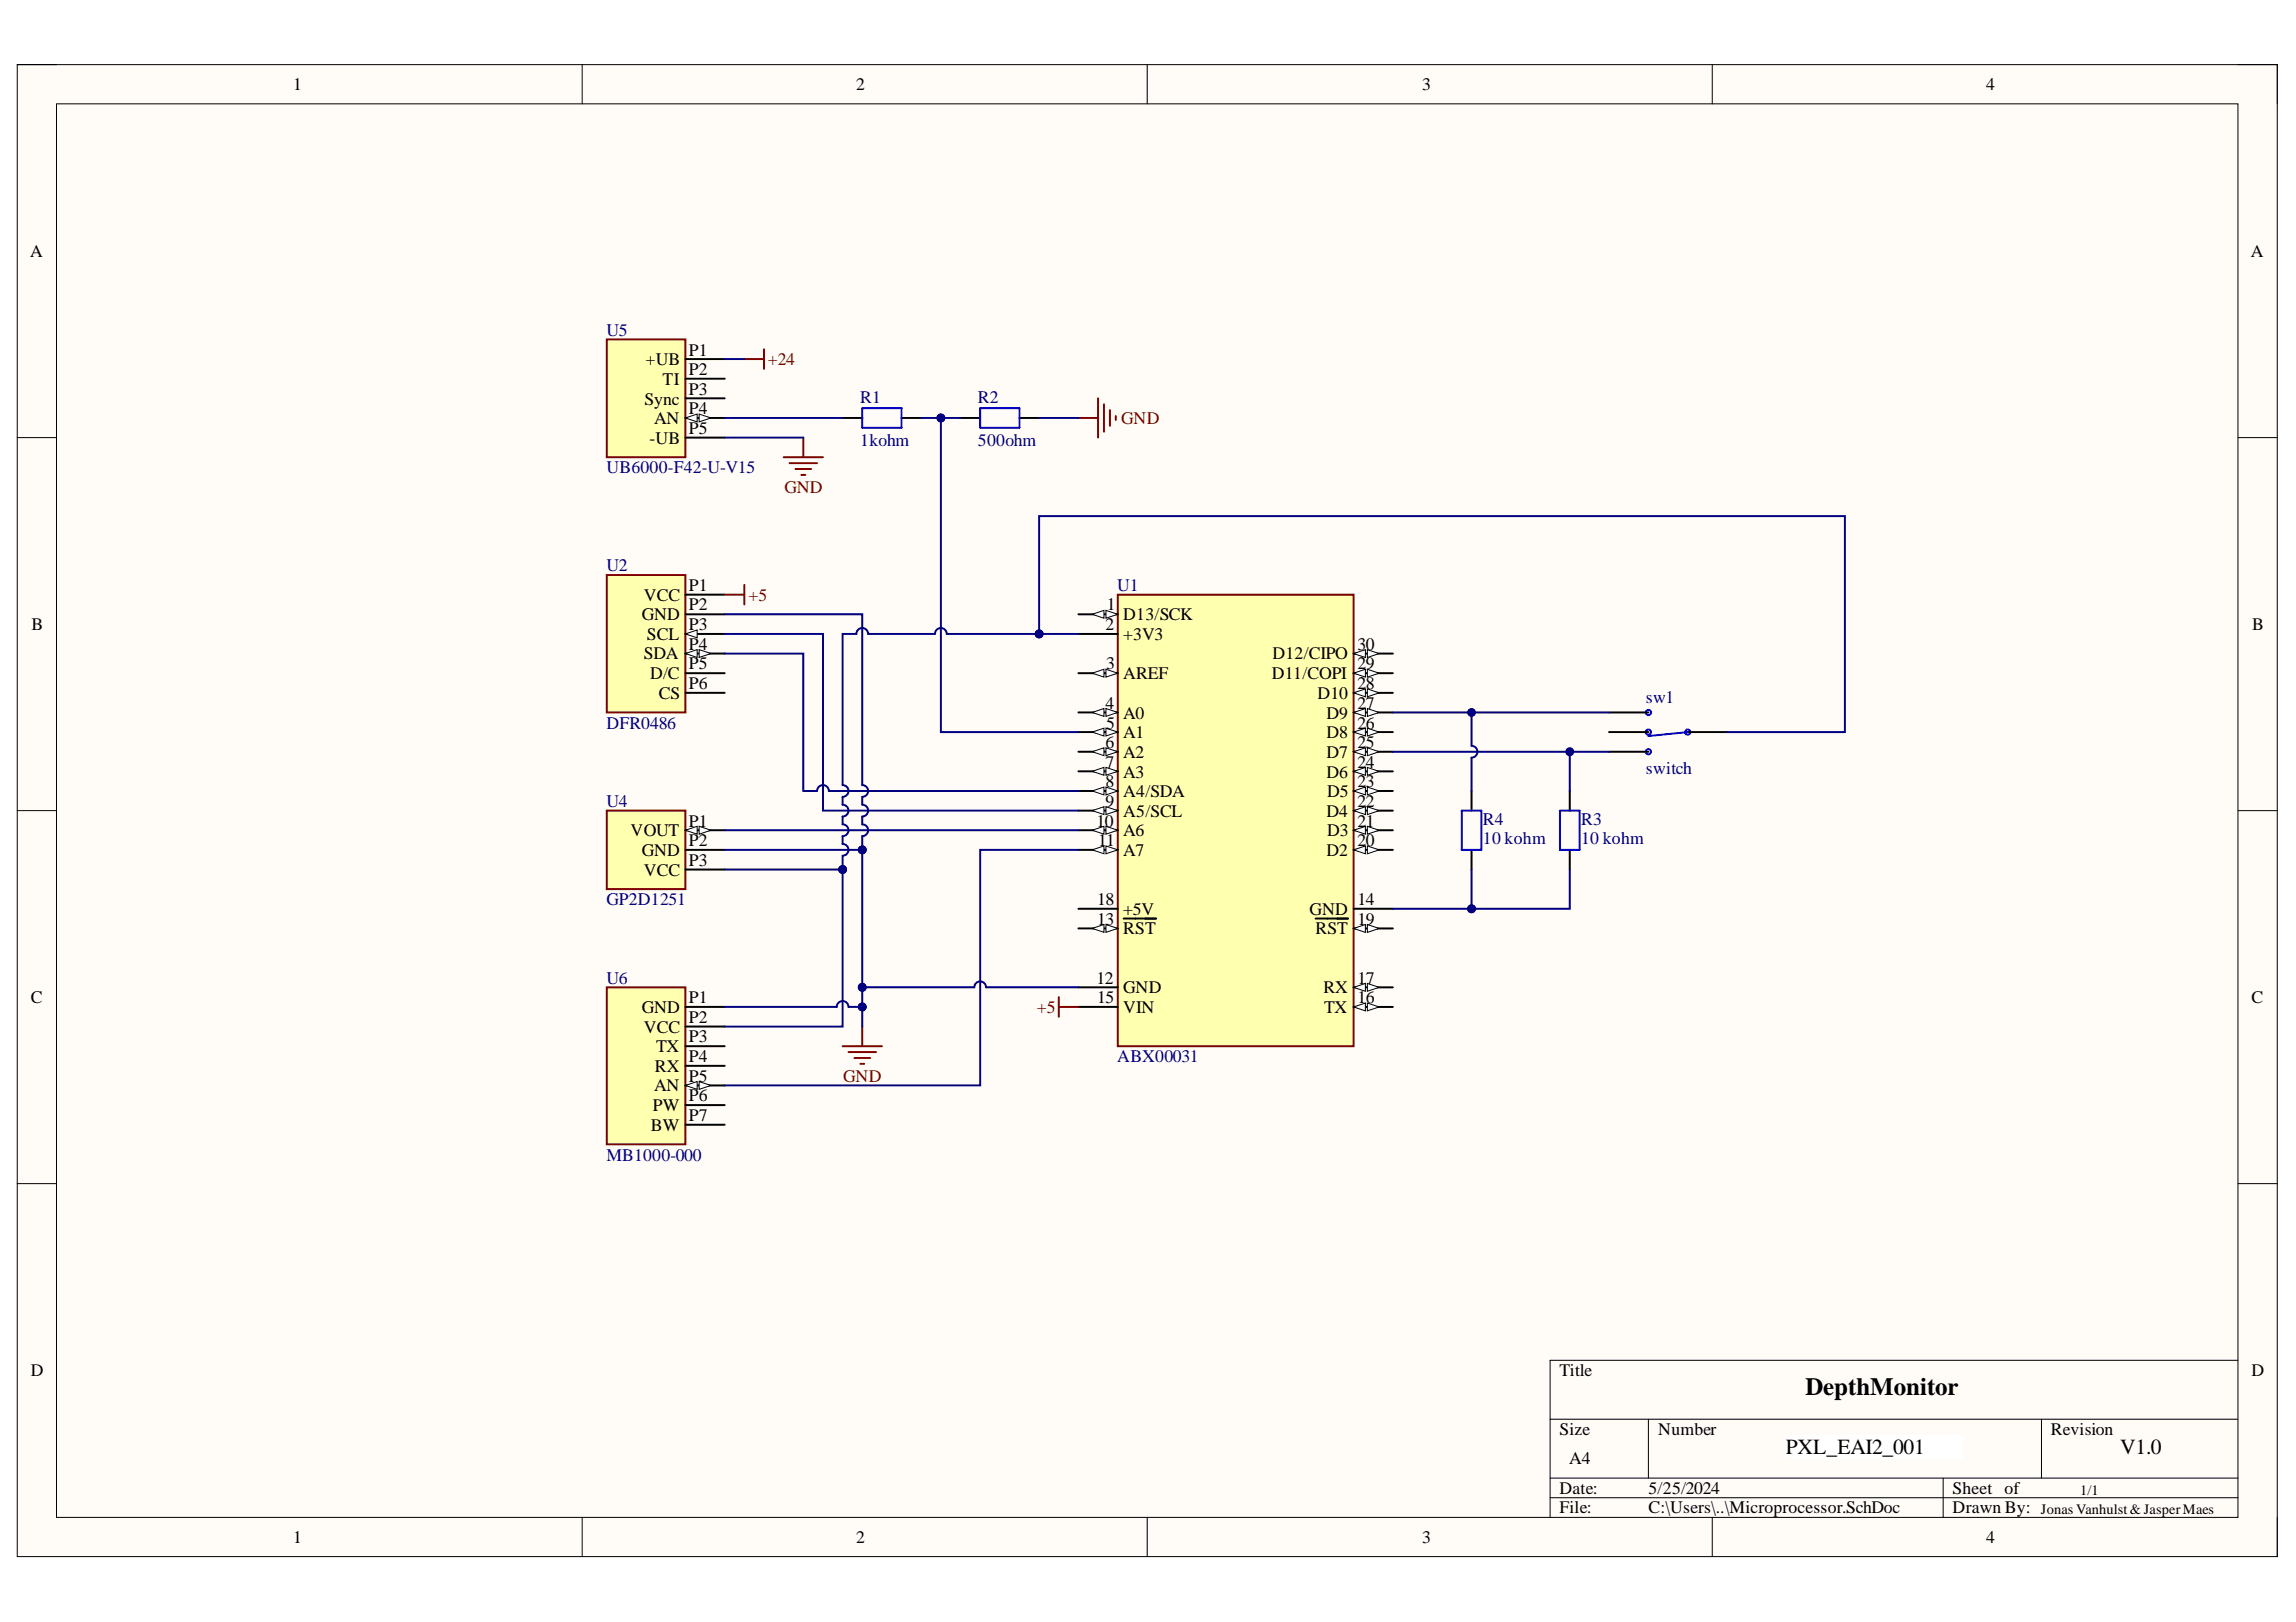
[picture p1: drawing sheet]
<svg xmlns="http://www.w3.org/2000/svg" width="297mm" height="210mm" viewBox="0 0 297 210" stroke-linecap="round" stroke-linejoin="round" font-family="sans-serif">
<defs><g id="words">
<text font-size="3.2" x="233.6" y="180.5">DepthMonitor</text>
<g font-size="2.8">
<text x="231" y="188.2">PXL_EAI2_001</text>
<text x="274.3" y="188.2">V1.0</text>
</g>
<g font-size="2.3">
<text x="37.9" y="11.7">1</text>
<text x="110.8" y="11.7">2</text>
<text x="184" y="11.7">3</text>
<text x="256.9" y="11.7">4</text>
<text x="3.9" y="33.3">A</text>
<text x="291.2" y="33.3">A</text>
<text x="83.5" y="47.3">+UB</text>
<text x="89.1" y="46">P1</text>
<text x="83.4" y="52.3">Sync</text>
<text x="85.7" y="49.8">TI</text>
<text x="89.1" y="48.5">P2</text>
<text x="89.1" y="51.1">P3</text>
<text x="89.1" y="53.6">P4</text>
<text x="84" y="57.4">-UB</text>
<text x="84.6" y="54.9">AN</text>
<text x="89.1" y="56.2">P5</text>
<text x="83.3" y="77.7">VCC</text>
<text x="89.1" y="76.5">P1</text>
<text x="4.1" y="81.5">B</text>
<text x="83" y="80.3">GND</text>
<text x="83.7" y="82.8">SCL</text>
<text x="89.1" y="79">P2</text>
<text x="89.1" y="81.5">P3</text>
<text x="143" y="81.5">2</text>
<text x="143.2" y="79">1</text>
<text x="145.3" y="82.8">+3V3</text>
<text x="145.3" y="80.3">D13/SCK</text>
<text x="291.4" y="81.5">B</text>
<text x="83.3" y="85.3">SDA</text>
<text x="84.1" y="87.9">D/C</text>
<text x="89.1" y="84.1">P4</text>
<text x="89.1" y="86.6">P5</text>
<text x="89.1" y="89.2">P6</text>
<text x="143.1" y="86.6">3</text>
<text x="145.3" y="87.9">AREF</text>
<text x="164.5" y="87.9">D11/COPI</text>
<text x="164.6" y="85.3">D12/CIPO</text>
<text x="175.6" y="89.2">28</text>
<text x="175.6" y="86.6">29</text>
<text x="175.6" y="84.1">30</text>
<text x="85.2" y="90.5">CS</text>
<text x="143" y="91.8">4</text>
<text x="143.1" y="94.3">5</text>
<text x="145.3" y="93">A0</text>
<text x="145.3" y="95.6">A1</text>
<text x="170.4" y="90.5">D10</text>
<text x="171.6" y="95.6">D8</text>
<text x="171.6" y="93">D9</text>
<text x="175.6" y="94.3">26</text>
<text x="175.6" y="91.8">27</text>
<text x="143" y="96.8">6</text>
<text x="143" y="99.4">7</text>
<text x="143" y="101.9">8</text>
<text x="145.3" y="98.1">A2</text>
<text x="145.3" y="100.6">A3</text>
<text x="171.6" y="100.6">D6</text>
<text x="171.6" y="98.1">D7</text>
<text x="175.6" y="101.9">23</text>
<text x="175.6" y="99.4">24</text>
<text x="175.6" y="96.8">25</text>
<text x="89.1" y="107">P1</text>
<text x="141.8" y="107">10</text>
<text x="143" y="104.4">9</text>
<text x="145.3" y="103.2">A4/SDA</text>
<text x="145.3" y="105.7">A5/SCL</text>
<text x="171.6" y="105.7">D4</text>
<text x="171.7" y="103.2">D5</text>
<text x="175.6" y="107">21</text>
<text x="175.6" y="104.4">22</text>
<text x="81.6" y="108.2">VOUT</text>
<text x="83" y="110.8">GND</text>
<text x="83.3" y="113.3">VCC</text>
<text x="89.1" y="109.5">P2</text>
<text x="89.1" y="112.1">P3</text>
<text x="142.1" y="109.5">11</text>
<text x="145.3" y="108.2">A6</text>
<text x="145.3" y="110.8">A7</text>
<text x="171.6" y="110.8">D2</text>
<text x="171.7" y="108.2">D3</text>
<text x="175.6" y="109.5">20</text>
<text x="141.9" y="119.7">13</text>
<text x="141.9" y="117.1">18</text>
<text x="145.3" y="118.4">+5V</text>
<text x="169.4" y="118.4">GND</text>
<text x="175.6" y="117.1">14</text>
<text x="175.6" y="119.7">19</text>
<text x="145.3" y="120.9">RST</text>
<text x="170.2" y="120.9">RST</text>
<text x="4" y="129.8">C</text>
<text x="83" y="131.1">GND</text>
<text x="89.1" y="129.8">P1</text>
<text x="141.8" y="127.3">12</text>
<text x="141.9" y="129.8">15</text>
<text x="145.3" y="131.1">VIN</text>
<text x="145.3" y="128.5">GND</text>
<text x="171.2" y="128.5">RX</text>
<text x="171.3" y="131.1">TX</text>
<text x="175.6" y="129.8">16</text>
<text x="175.6" y="127.3">17</text>
<text x="291.3" y="129.8">C</text>
<text x="83.3" y="133.6">VCC</text>
<text x="84.9" y="136.2">TX</text>
<text x="89.1" y="132.3">P2</text>
<text x="89.1" y="134.9">P3</text>
<text x="89.1" y="137.4">P4</text>
<text x="84.5" y="143.8">PW</text>
<text x="84.6" y="141.2">AN</text>
<text x="84.7" y="138.7">RX</text>
<text x="89.1" y="140">P5</text>
<text x="89.1" y="142.5">P6</text>
<text x="84.2" y="146.3">BW</text>
<text x="89.1" y="145">P7</text>
<text x="4" y="178.1">D</text>
<text x="201.8" y="178.1">Title</text>
<text x="291.3" y="178.1">D</text>
<text x="201.8" y="185.7">Size</text>
<text x="214.5" y="185.7">Number</text>
<text x="265.3" y="185.7">Revision</text>
<text x="203" y="189.5">A4</text>
<text x="201.8" y="193.3">Date:</text>
<text x="201.8" y="195.9">File:</text>
<text x="213.3" y="193.3">5/25/2024</text>
<text x="213.3" y="195.9">C:\Users\..\Microprocessor.SchDoc</text>
<text x="252.6" y="193.3">Sheet of</text>
<text x="252.6" y="195.9">Drawn By:</text>
<text x="37.9" y="199.7">1</text>
<text x="110.8" y="199.7">2</text>
<text x="184" y="199.7">3</text>
<text x="256.9" y="199.7">4</text>
</g>
<g font-size="2.3" fill="#000080">
<text x="78.5" y="43.5">U5</text>
<text x="111.3" y="52.1">R1</text>
<text x="126.5" y="52.1">R2</text>
<text x="111.3" y="57.7">1kohm</text>
<text x="126.5" y="57.7">500ohm</text>
<text x="78.5" y="61.2">UB6000-F42-U-V15</text>
<text x="78.5" y="73.9">U2</text>
<text x="144.5" y="76.5">U1</text>
<text x="78.5" y="94.3">DFR0486</text>
<text x="212.9" y="91">sw1</text>
<text x="212.9" y="100.1">switch</text>
<text x="78.5" y="104.4">U4</text>
<text x="191.9" y="106.7">R4</text>
<text x="204.6" y="106.7">R3</text>
<text x="191.9" y="109.3">10 kohm</text>
<text x="204.6" y="109.3">10 kohm</text>
<text x="78.5" y="117.1">GP2D1251</text>
<text x="78.5" y="127.3">U6</text>
<text x="144.5" y="137.4">ABX00031</text>
<text x="78.5" y="150.2">MB1000-000</text>
</g>
<g font-size="2.3" fill="#800000">
<text x="99.4" y="47.3">+24</text>
<text x="145.1" y="54.9">GND</text>
<text x="101.5" y="63.8">GND</text>
<text x="96.8" y="77.7">+5</text>
<text x="134.1" y="131.1">+5</text>
<text x="109.1" y="140">GND</text>
</g>
<g font-size="1.9">
<text x="264" y="195.9">Jonas Vanhulst &amp; JasperMaes</text>
<text x="269.1" y="193.4">1/1</text>
</g>
</g></defs>
<path d="M2.2 8.4h292.4v193h-292.4z" fill-rule="evenodd" fill="#fffcf8"/>
<path d="M2.2 8.4h292.4v193h-292.4z" fill="none" stroke="#000" stroke-width=".13"/>
<path d="M7.3 13.4h282.2v183h-282.2z" fill-rule="evenodd" fill="#fffcf8"/>
<g fill="none" stroke="#000" stroke-width=".13">
<path d="M2.2 8.4h5.1M7.3 13.4h282.2v183h-282.2zM75.3 8.4v5M148.4 8.4v5M221.5 8.4v5M289.5 8.4h5.1v5M2.2 56.6h5.1M289.5 56.6h5.1M2.2 104.9h5.1M289.5 104.9h5.1M2.2 153.2h5.1M289.5 153.2h5.1"/>
<path d="M289.5 176h-89v20.4M75.3 196.4v5M148.4 196.4v5M200.5 183.7h89M200.5 191.3h89M200.5 193.8h89M213.3 183.7v7.6M221.5 196.4v5M251.4 191.3v5.1M264.1 183.7v7.6M294.6 196.4v5"/>
</g>
<path d="M144.6 77h30.5v58.4h-30.5z" fill-rule="evenodd" fill="#ffffb0"/>
<path d="M144.6 77h30.5v58.4h-30.5z" fill="none" stroke="#800000" stroke-width=".25"/>
<path d="M139.5 130.3h5.1M139.5 120.1h5.1" fill="none" stroke="#000" stroke-width=".25"/>
<path d="M143.1 119.6l1.5 .5-1.5 .6z" fill="#f8fcff"/>
<path d="M143.1 119.6l1.5 .5-1.5 .6z" fill="none" stroke="#000" stroke-width=".13"/>
<path d="M141.3 120.1l1.5-.5v1.1z" fill="#f8fcff"/>
<path d="M141.3 120.1l1.5-.5v1.1z" fill="none" stroke="#000" stroke-width=".13"/>
<path d="M139.5 87.1h5.1M139.5 117.6h5.1M145.4 118.9h4.2" fill="none" stroke="#000" stroke-width=".25"/>
<path d="M143.1 86.6l1.5 .5-1.5 .5z" fill="#f8fcff"/>
<path d="M143.1 86.6l1.5 .5-1.5 .5z" fill="none" stroke="#000" stroke-width=".13"/>
<path d="M141.3 87.1l1.5-.5v1z" fill="#f8fcff"/>
<path d="M141.3 87.1l1.5-.5v1z" fill="none" stroke="#000" stroke-width=".13"/>
<path d="M139.5 92.2h5.1" fill="none" stroke="#000" stroke-width=".25"/>
<path d="M143.1 91.7l1.5 .5-1.5 .5z" fill="#f8fcff"/>
<path d="M143.1 91.7l1.5 .5-1.5 .5z" fill="none" stroke="#000" stroke-width=".13"/>
<path d="M141.3 92.2l1.5-.5v1z" fill="#f8fcff"/>
<path d="M141.3 92.2l1.5-.5v1z" fill="none" stroke="#000" stroke-width=".13"/>
<path d="M139.5 94.7h5.1" fill="none" stroke="#000" stroke-width=".25"/>
<path d="M143.1 94.2l1.5 .5-1.5 .5z" fill="#f8fcff"/>
<path d="M143.1 94.2l1.5 .5-1.5 .5z" fill="none" stroke="#000" stroke-width=".13"/>
<path d="M141.3 94.7l1.5-.5v1z" fill="#f8fcff"/>
<path d="M141.3 94.7l1.5-.5v1z" fill="none" stroke="#000" stroke-width=".13"/>
<path d="M139.5 97.3h5.1" fill="none" stroke="#000" stroke-width=".25"/>
<path d="M143.1 96.8l1.5 .5-1.5 .5z" fill="#f8fcff"/>
<path d="M143.1 96.8l1.5 .5-1.5 .5z" fill="none" stroke="#000" stroke-width=".13"/>
<path d="M141.3 97.3l1.5-.5v1z" fill="#f8fcff"/>
<path d="M141.3 97.3l1.5-.5v1z" fill="none" stroke="#000" stroke-width=".13"/>
<path d="M139.5 99.8h5.1" fill="none" stroke="#000" stroke-width=".25"/>
<path d="M143.1 99.3l1.5 .5-1.5 .5z" fill="#f8fcff"/>
<path d="M143.1 99.3l1.5 .5-1.5 .5z" fill="none" stroke="#000" stroke-width=".13"/>
<path d="M141.3 99.8l1.5-.5v1z" fill="#f8fcff"/>
<path d="M141.3 99.8l1.5-.5v1z" fill="none" stroke="#000" stroke-width=".13"/>
<path d="M139.5 102.4h5.1" fill="none" stroke="#000" stroke-width=".25"/>
<path d="M143.1 101.9l1.5 .5-1.5 .5z" fill="#f8fcff"/>
<path d="M143.1 101.9l1.5 .5-1.5 .5z" fill="none" stroke="#000" stroke-width=".13"/>
<path d="M141.3 102.4l1.5-.5v1z" fill="#f8fcff"/>
<path d="M141.3 102.4l1.5-.5v1z" fill="none" stroke="#000" stroke-width=".13"/>
<path d="M139.5 104.9h5.1" fill="none" stroke="#000" stroke-width=".25"/>
<path d="M143.1 104.4l1.5 .5-1.5 .5z" fill="#f8fcff"/>
<path d="M143.1 104.4l1.5 .5-1.5 .5z" fill="none" stroke="#000" stroke-width=".13"/>
<path d="M141.3 104.9l1.5-.5v1z" fill="#f8fcff"/>
<path d="M141.3 104.9l1.5-.5v1z" fill="none" stroke="#000" stroke-width=".13"/>
<path d="M139.5 107.4h5.1" fill="none" stroke="#000" stroke-width=".25"/>
<path d="M143.1 106.9l1.5 .5-1.5 .6z" fill="#f8fcff"/>
<path d="M143.1 106.9l1.5 .5-1.5 .6z" fill="none" stroke="#000" stroke-width=".13"/>
<path d="M141.3 107.4l1.5-.5v1.1z" fill="#f8fcff"/>
<path d="M141.3 107.4l1.5-.5v1.1z" fill="none" stroke="#000" stroke-width=".13"/>
<path d="M139.5 110h5.1" fill="none" stroke="#000" stroke-width=".25"/>
<path d="M143.1 109.5l1.5 .5-1.5 .5z" fill="#f8fcff"/>
<path d="M143.1 109.5l1.5 .5-1.5 .5z" fill="none" stroke="#000" stroke-width=".13"/>
<path d="M141.3 110l1.5-.5v1z" fill="#f8fcff"/>
<path d="M141.3 110l1.5-.5v1z" fill="none" stroke="#000" stroke-width=".13"/>
<path d="M139.5 82h5.1M175.1 110h5.1" fill="none" stroke="#000" stroke-width=".25"/>
<path d="M175.1 110l1.5-.5v1z" fill="#f8fcff"/>
<path d="M175.1 110l1.5-.5v1z" fill="none" stroke="#000" stroke-width=".13"/>
<path d="M176.9 109.5l1.5 .5-1.5 .5z" fill="#f8fcff"/>
<path d="M176.9 109.5l1.5 .5-1.5 .5z" fill="none" stroke="#000" stroke-width=".13"/>
<path d="M175.1 107.4h5.1" fill="none" stroke="#000" stroke-width=".25"/>
<path d="M175.1 107.4l1.5-.5v1.1z" fill="#f8fcff"/>
<path d="M175.1 107.4l1.5-.5v1.1z" fill="none" stroke="#000" stroke-width=".13"/>
<path d="M176.9 106.9l1.5 .5-1.5 .6z" fill="#f8fcff"/>
<path d="M176.9 106.9l1.5 .5-1.5 .6z" fill="none" stroke="#000" stroke-width=".13"/>
<path d="M175.1 104.9h5.1" fill="none" stroke="#000" stroke-width=".25"/>
<path d="M175.1 104.9l1.5-.5v1z" fill="#f8fcff"/>
<path d="M175.1 104.9l1.5-.5v1z" fill="none" stroke="#000" stroke-width=".13"/>
<path d="M176.9 104.4l1.5 .5-1.5 .5z" fill="#f8fcff"/>
<path d="M176.9 104.4l1.5 .5-1.5 .5z" fill="none" stroke="#000" stroke-width=".13"/>
<path d="M175.1 102.4h5.1" fill="none" stroke="#000" stroke-width=".25"/>
<path d="M175.1 102.4l1.5-.5v1z" fill="#f8fcff"/>
<path d="M175.1 102.4l1.5-.5v1z" fill="none" stroke="#000" stroke-width=".13"/>
<path d="M176.9 101.9l1.5 .5-1.5 .5z" fill="#f8fcff"/>
<path d="M176.9 101.9l1.5 .5-1.5 .5z" fill="none" stroke="#000" stroke-width=".13"/>
<path d="M175.1 99.8h5.1" fill="none" stroke="#000" stroke-width=".25"/>
<path d="M175.1 99.8l1.5-.5v1z" fill="#f8fcff"/>
<path d="M175.1 99.8l1.5-.5v1z" fill="none" stroke="#000" stroke-width=".13"/>
<path d="M176.9 99.3l1.5 .5-1.5 .5z" fill="#f8fcff"/>
<path d="M176.9 99.3l1.5 .5-1.5 .5z" fill="none" stroke="#000" stroke-width=".13"/>
<path d="M175.1 97.3h5.1" fill="none" stroke="#000" stroke-width=".25"/>
<path d="M175.1 97.3l1.5-.5v1z" fill="#f8fcff"/>
<path d="M175.1 97.3l1.5-.5v1z" fill="none" stroke="#000" stroke-width=".13"/>
<path d="M176.9 96.8l1.5 .5-1.5 .5z" fill="#f8fcff"/>
<path d="M176.9 96.8l1.5 .5-1.5 .5z" fill="none" stroke="#000" stroke-width=".13"/>
<path d="M175.1 94.7h5.1" fill="none" stroke="#000" stroke-width=".25"/>
<path d="M175.1 94.7l1.5-.5v1z" fill="#f8fcff"/>
<path d="M175.1 94.7l1.5-.5v1z" fill="none" stroke="#000" stroke-width=".13"/>
<path d="M176.9 94.2l1.5 .5-1.5 .5z" fill="#f8fcff"/>
<path d="M176.9 94.2l1.5 .5-1.5 .5z" fill="none" stroke="#000" stroke-width=".13"/>
<path d="M175.1 92.2h5.1" fill="none" stroke="#000" stroke-width=".25"/>
<path d="M175.1 92.2l1.5-.5v1z" fill="#f8fcff"/>
<path d="M175.1 92.2l1.5-.5v1z" fill="none" stroke="#000" stroke-width=".13"/>
<path d="M176.9 91.7l1.5 .5-1.5 .5z" fill="#f8fcff"/>
<path d="M176.9 91.7l1.5 .5-1.5 .5z" fill="none" stroke="#000" stroke-width=".13"/>
<path d="M175.1 89.7h5.1" fill="none" stroke="#000" stroke-width=".25"/>
<path d="M175.1 89.7l1.5-.6v1.1z" fill="#f8fcff"/>
<path d="M175.1 89.7l1.5-.6v1.1z" fill="none" stroke="#000" stroke-width=".13"/>
<path d="M176.9 89.1l1.5 .6-1.5 .5z" fill="#f8fcff"/>
<path d="M176.9 89.1l1.5 .6-1.5 .5z" fill="none" stroke="#000" stroke-width=".13"/>
<path d="M175.1 87.1h5.1" fill="none" stroke="#000" stroke-width=".25"/>
<path d="M175.1 87.1l1.5-.5v1z" fill="#f8fcff"/>
<path d="M175.1 87.1l1.5-.5v1z" fill="none" stroke="#000" stroke-width=".13"/>
<path d="M176.9 86.6l1.5 .5-1.5 .5z" fill="#f8fcff"/>
<path d="M176.9 86.6l1.5 .5-1.5 .5z" fill="none" stroke="#000" stroke-width=".13"/>
<path d="M175.1 84.6h5.1" fill="none" stroke="#000" stroke-width=".25"/>
<path d="M175.1 84.6l1.5-.5v1z" fill="#f8fcff"/>
<path d="M175.1 84.6l1.5-.5v1z" fill="none" stroke="#000" stroke-width=".13"/>
<path d="M176.9 84.1l1.5 .5-1.5 .5z" fill="#f8fcff"/>
<path d="M176.9 84.1l1.5 .5-1.5 .5z" fill="none" stroke="#000" stroke-width=".13"/>
<path d="M139.5 79.5h5.1" fill="none" stroke="#000" stroke-width=".25"/>
<path d="M143.1 79l1.5 .5-1.5 .5z" fill="#f8fcff"/>
<path d="M143.1 79l1.5 .5-1.5 .5z" fill="none" stroke="#000" stroke-width=".13"/>
<path d="M141.3 79.5l1.5-.5v1z" fill="#f8fcff"/>
<path d="M141.3 79.5l1.5-.5v1z" fill="none" stroke="#000" stroke-width=".13"/>
<path d="M175.1 130.3h5.1" fill="none" stroke="#000" stroke-width=".25"/>
<path d="M175.1 130.3l1.5-.5v1z" fill="#f8fcff"/>
<path d="M175.1 130.3l1.5-.5v1z" fill="none" stroke="#000" stroke-width=".13"/>
<path d="M176.9 129.8l1.5 .5-1.5 .5z" fill="#f8fcff"/>
<path d="M176.9 129.8l1.5 .5-1.5 .5z" fill="none" stroke="#000" stroke-width=".13"/>
<path d="M175.1 127.8h5.1" fill="none" stroke="#000" stroke-width=".25"/>
<path d="M175.1 127.8l1.5-.5v1z" fill="#f8fcff"/>
<path d="M175.1 127.8l1.5-.5v1z" fill="none" stroke="#000" stroke-width=".13"/>
<path d="M176.9 127.3l1.5 .5-1.5 .5z" fill="#f8fcff"/>
<path d="M176.9 127.3l1.5 .5-1.5 .5z" fill="none" stroke="#000" stroke-width=".13"/>
<path d="M175.1 117.6h5.1M175.1 120.2h5.1" fill="none" stroke="#000" stroke-width=".25"/>
<path d="M175.1 120.2l1.5-.6v1.1z" fill="#f8fcff"/>
<path d="M175.1 120.2l1.5-.6v1.1z" fill="none" stroke="#000" stroke-width=".13"/>
<path d="M176.9 119.6l1.5 .6-1.5 .5z" fill="#f8fcff"/>
<path d="M176.9 119.6l1.5 .6-1.5 .5z" fill="none" stroke="#000" stroke-width=".13"/>
<path d="M170.2 118.9h4.2M139.5 127.8h5.1" fill="none" stroke="#000" stroke-width=".25"/>
<path d="M78.5 74.4h10.2v17.8h-10.2z" fill-rule="evenodd" fill="#ffffb0"/>
<path d="M78.5 74.4h10.2v17.8h-10.2z" fill="none" stroke="#800000" stroke-width=".25"/>
<path d="M88.7 77h5.1M88.7 79.5h5.1M88.7 82h5.1" fill="none" stroke="#000" stroke-width=".25"/>
<path d="M88.7 82l1.5-.5v1z" fill="#f8fcff"/>
<path d="M88.7 82l1.5-.5v1z" fill="none" stroke="#000" stroke-width=".13"/>
<path d="M88.7 84.6h5.1" fill="none" stroke="#000" stroke-width=".25"/>
<path d="M88.7 84.6l1.5-.5v1z" fill="#f8fcff"/>
<path d="M88.7 84.6l1.5-.5v1z" fill="none" stroke="#000" stroke-width=".13"/>
<path d="M90.4 84.1l1.6 .5-1.6 .5z" fill="#f8fcff"/>
<path d="M90.4 84.1l1.6 .5-1.6 .5z" fill="none" stroke="#000" stroke-width=".13"/>
<path d="M88.7 87.1h5.1M88.7 89.7h5.1" fill="none" stroke="#000" stroke-width=".25"/>
<path d="M78.5 127.8h10.2v20.3h-10.2z" fill-rule="evenodd" fill="#ffffb0"/>
<path d="M78.5 127.8h10.2v20.3h-10.2z" fill="none" stroke="#800000" stroke-width=".25"/>
<path d="M88.7 130.3h5.1M88.7 132.8h5.1M88.7 135.4h5.1M88.7 137.9h5.1M88.7 140.5h5.1" fill="none" stroke="#000" stroke-width=".25"/>
<path d="M88.7 140.5l1.5-.5v1z" fill="#f8fcff"/>
<path d="M88.7 140.5l1.5-.5v1z" fill="none" stroke="#000" stroke-width=".13"/>
<path d="M90.4 140l1.6 .5-1.6 .5z" fill="#f8fcff"/>
<path d="M90.4 140l1.6 .5-1.6 .5z" fill="none" stroke="#000" stroke-width=".13"/>
<path d="M88.7 143h5.1M88.7 145.6h5.1" fill="none" stroke="#000" stroke-width=".25"/>
<path d="M78.5 104.9h10.2v10.2h-10.2z" fill-rule="evenodd" fill="#ffffb0"/>
<path d="M78.5 104.9h10.2v10.2h-10.2z" fill="none" stroke="#800000" stroke-width=".25"/>
<path d="M88.7 107.4h5.1" fill="none" stroke="#000" stroke-width=".25"/>
<path d="M88.7 107.4l1.5-.5v1.1z" fill="#f8fcff"/>
<path d="M88.7 107.4l1.5-.5v1.1z" fill="none" stroke="#000" stroke-width=".13"/>
<path d="M90.4 106.9l1.6 .5-1.6 .6z" fill="#f8fcff"/>
<path d="M90.4 106.9l1.6 .5-1.6 .6z" fill="none" stroke="#000" stroke-width=".13"/>
<path d="M88.7 110h5.1M88.7 112.5h5.1" fill="none" stroke="#000" stroke-width=".25"/>
<path d="M109 135.4h5.1M109.8 136.1h3.5M110.5 136.9h2.1M111.3 137.7h.5M111.6 132.8v2.6" fill="none" stroke="#800000" stroke-width=".25"/>
<path d="M78.5 43.9h10.2v15.3h-10.2z" fill-rule="evenodd" fill="#ffffb0"/>
<path d="M78.5 43.9h10.2v15.3h-10.2z" fill="none" stroke="#800000" stroke-width=".25"/>
<path d="M88.7 46.5h5.1M88.7 49h5.1M88.7 51.5h5.1M88.7 54.1h5.1" fill="none" stroke="#000" stroke-width=".25"/>
<path d="M88.7 54.1l1.5-.5v1z" fill="#f8fcff"/>
<path d="M88.7 54.1l1.5-.5v1z" fill="none" stroke="#000" stroke-width=".13"/>
<path d="M90.4 53.6l1.6 .5-1.6 .5z" fill="#f8fcff"/>
<path d="M90.4 53.6l1.6 .5-1.6 .5z" fill="none" stroke="#000" stroke-width=".13"/>
<path d="M88.7 56.6h5.1M109 54.1h2.6M116.6 54.1h2.6M124.3 54.1h2.5M131.9 54.1h2.5" fill="none" stroke="#000" stroke-width=".25"/>
<path d="M111.6 52.8h5v2.6h-5zM126.8 52.8h5.1v2.6h-5.1z" fill="none" stroke="#00f" stroke-width=".25"/>
<path d="M96.3 46.5h2.5M98.8 45.2v2.5M139.5 54.1h2.6M142.1 51.5v5.1M142.8 52.3v3.6M143.6 53.1v2M144.4 53.8v.5" fill="none" stroke="#800000" stroke-width=".25"/>
<path d="M231.1 185.7h22.8v3h-22.8z" fill-rule="evenodd" fill="#fff"/>
<path d="M231.1 185.7h22.8v3h-22.8z" fill="none" stroke="#fff" stroke-width=".13"/>
<path d="M101.4 59.2h5.1M102.1 59.9h3.6M103.9 56.6v2.6M93.8 77h2.5M96.3 75.7v2.5M102.9 60.7h2M103.7 61.5h.5M137 129v2.6M137 130.3h2.5" fill="none" stroke="#800000" stroke-width=".25"/>
<path d="M212.9 94.7a.34 .34 0 0 1 .6-.2 .34 .34 0 0 1-.1 .6 .34 .34 0 0 1-.5-.4M212.9 97.2a.34 .34 0 0 1 .6-.2 .34 .34 0 0 1-.1 .6 .34 .34 0 0 1-.5-.3M212.9 92.1a.34 .34 0 0 1 .6-.1 .34 .34 0 0 1-.1 .5 .34 .34 0 0 1-.5-.3M218 94.7a.34 .34 0 0 1 .6-.2 .34 .34 0 0 1-.1 .6 .34 .34 0 0 1-.5-.4M218.3 94.7l-5 .5M189.1 104.9h2.5v5.1h-2.5zM201.8 104.9h2.6v5.1h-2.6z" fill="none" stroke="#00f" stroke-width=".25"/>
<path d="M208.2 94.7h5.1M208.2 97.3h5.1M208.2 92.2h5.1M218.3 94.7h5.1M190.4 102.4v2.5M190.4 110v2.5M203.1 102.4v2.5M203.1 110v2.5" fill="none" stroke="#000" stroke-width=".25"/>
<path d="M93.8 46.5h2.5M93.8 82h12.7v22.9h33M93.8 84.6h10.1v17.8h1.8a.76 .76 0 0 1 .8-.8 .76 .76 0 0 1 .7 .8h32.3M93.8 112.5h15.2v20.3h-15.2M93.8 107.4h45.7" fill="none" stroke="#000080" stroke-width=".25"/>
<circle cx="109" cy="112.5" r=".51" fill="#000080"/>
<circle cx="109" cy="112.5" r=".51" fill="none" stroke="#000080" stroke-width=".13"/>
<path d="M93.8 56.6h10.1M93.8 54.1h15.2M121.7 54.1v40.6h17.8M134.4 54.1h5.1M139.5 110h-12.7v30.5h-33" fill="none" stroke="#000080" stroke-width=".25"/>
<circle cx="121.7" cy="54.1" r=".51" fill="#000080"/>
<circle cx="121.7" cy="54.1" r=".51" fill="none" stroke="#000080" stroke-width=".13"/>
<path d="M119.2 54.1h5.1" fill="none" stroke="#000080" stroke-width=".25"/>
<circle cx="121.7" cy="54.1" r=".51" fill="#000080"/>
<circle cx="121.7" cy="54.1" r=".51" fill="none" stroke="#000080" stroke-width=".13"/>
<path d="M93.8 79.5h17.8v22.1a.76 .76 0 0 1 .7 .8 .76 .76 0 0 1-.7 .7v1a.76 .76 0 0 1 .7 .8 .76 .76 0 0 1-.7 .8v1a.76 .76 0 0 1 .7 .7 .76 .76 0 0 1-.7 .8v1.8h-17.8" fill="none" stroke="#000080" stroke-width=".25"/>
<circle cx="111.6" cy="110" r=".51" fill="#000080"/>
<circle cx="111.6" cy="110" r=".51" fill="none" stroke="#000080" stroke-width=".13"/>
<path d="M111.6 110v17.8h14.4a.76 .76 0 0 1 .8-.8 .76 .76 0 0 1 .8 .8h11.9" fill="none" stroke="#000080" stroke-width=".25"/>
<circle cx="111.6" cy="127.8" r=".51" fill="#000080"/>
<circle cx="111.6" cy="127.8" r=".51" fill="none" stroke="#000080" stroke-width=".13"/>
<circle cx="111.6" cy="110" r=".51" fill="#000080"/>
<circle cx="111.6" cy="110" r=".51" fill="none" stroke="#000080" stroke-width=".13"/>
<path d="M111.6 127.8v2.5h-1.8a.76 .76 0 0 0-.8-.8 .76 .76 0 0 0-.8 .8h-14.4" fill="none" stroke="#000080" stroke-width=".25"/>
<circle cx="111.6" cy="130.3" r=".51" fill="#000080"/>
<circle cx="111.6" cy="130.3" r=".51" fill="none" stroke="#000080" stroke-width=".13"/>
<circle cx="111.6" cy="127.8" r=".51" fill="#000080"/>
<circle cx="111.6" cy="127.8" r=".51" fill="none" stroke="#000080" stroke-width=".13"/>
<path d="M111.6 130.3v2.5" fill="none" stroke="#000080" stroke-width=".25"/>
<circle cx="111.6" cy="130.3" r=".51" fill="#000080"/>
<circle cx="111.6" cy="130.3" r=".51" fill="none" stroke="#000080" stroke-width=".13"/>
<path d="M134.4 82v-15.2h104.3v27.9h-15.3" fill="none" stroke="#000080" stroke-width=".25"/>
<circle cx="134.4" cy="82" r=".51" fill="#000080"/>
<circle cx="134.4" cy="82" r=".51" fill="none" stroke="#000080" stroke-width=".13"/>
<path d="M139.5 82h-17a.76 .76 0 0 0-.8-.7 .76 .76 0 0 0-.7 .7h-8.7a.76 .76 0 0 0-.7-.7 .76 .76 0 0 0-.8 .7h-1.8v19.6a.76 .76 0 0 1 .8 .8 .76 .76 0 0 1-.8 .7v1a.76 .76 0 0 1 .8 .8 .76 .76 0 0 1-.8 .8v1a.76 .76 0 0 1 .8 .7 .76 .76 0 0 1-.8 .8v1a.76 .76 0 0 1 .8 .8 .76 .76 0 0 1-.8 .7v1.8" fill="none" stroke="#000080" stroke-width=".25"/>
<circle cx="134.4" cy="82" r=".51" fill="#000080"/>
<circle cx="134.4" cy="82" r=".51" fill="none" stroke="#000080" stroke-width=".13"/>
<circle cx="109" cy="112.5" r=".51" fill="#000080"/>
<circle cx="109" cy="112.5" r=".51" fill="none" stroke="#000080" stroke-width=".13"/>
<path d="M180.2 92.2h28M180.2 97.3h28M190.4 92.2v4.3a.77 .77 0 0 1 .7 .8 .77 .77 0 0 1-.7 .7v4.4" fill="none" stroke="#000080" stroke-width=".25"/>
<circle cx="190.4" cy="92.2" r=".51" fill="#000080"/>
<circle cx="190.4" cy="92.2" r=".51" fill="none" stroke="#000080" stroke-width=".13"/>
<path d="M203.1 97.3v5.1" fill="none" stroke="#000080" stroke-width=".25"/>
<circle cx="203.1" cy="97.3" r=".51" fill="#000080"/>
<circle cx="203.1" cy="97.3" r=".51" fill="none" stroke="#000080" stroke-width=".13"/>
<path d="M190.4 112.5v5.1h-10.2" fill="none" stroke="#000080" stroke-width=".25"/>
<circle cx="190.4" cy="117.6" r=".51" fill="#000080"/>
<circle cx="190.4" cy="117.6" r=".51" fill="none" stroke="#000080" stroke-width=".13"/>
<path d="M203.1 112.5v5.1h-12.7" fill="none" stroke="#000080" stroke-width=".25"/>
<circle cx="190.4" cy="117.6" r=".51" fill="#000080"/>
<circle cx="190.4" cy="117.6" r=".51" fill="none" stroke="#000080" stroke-width=".13"/>
<use href="#words"/>
</svg>
